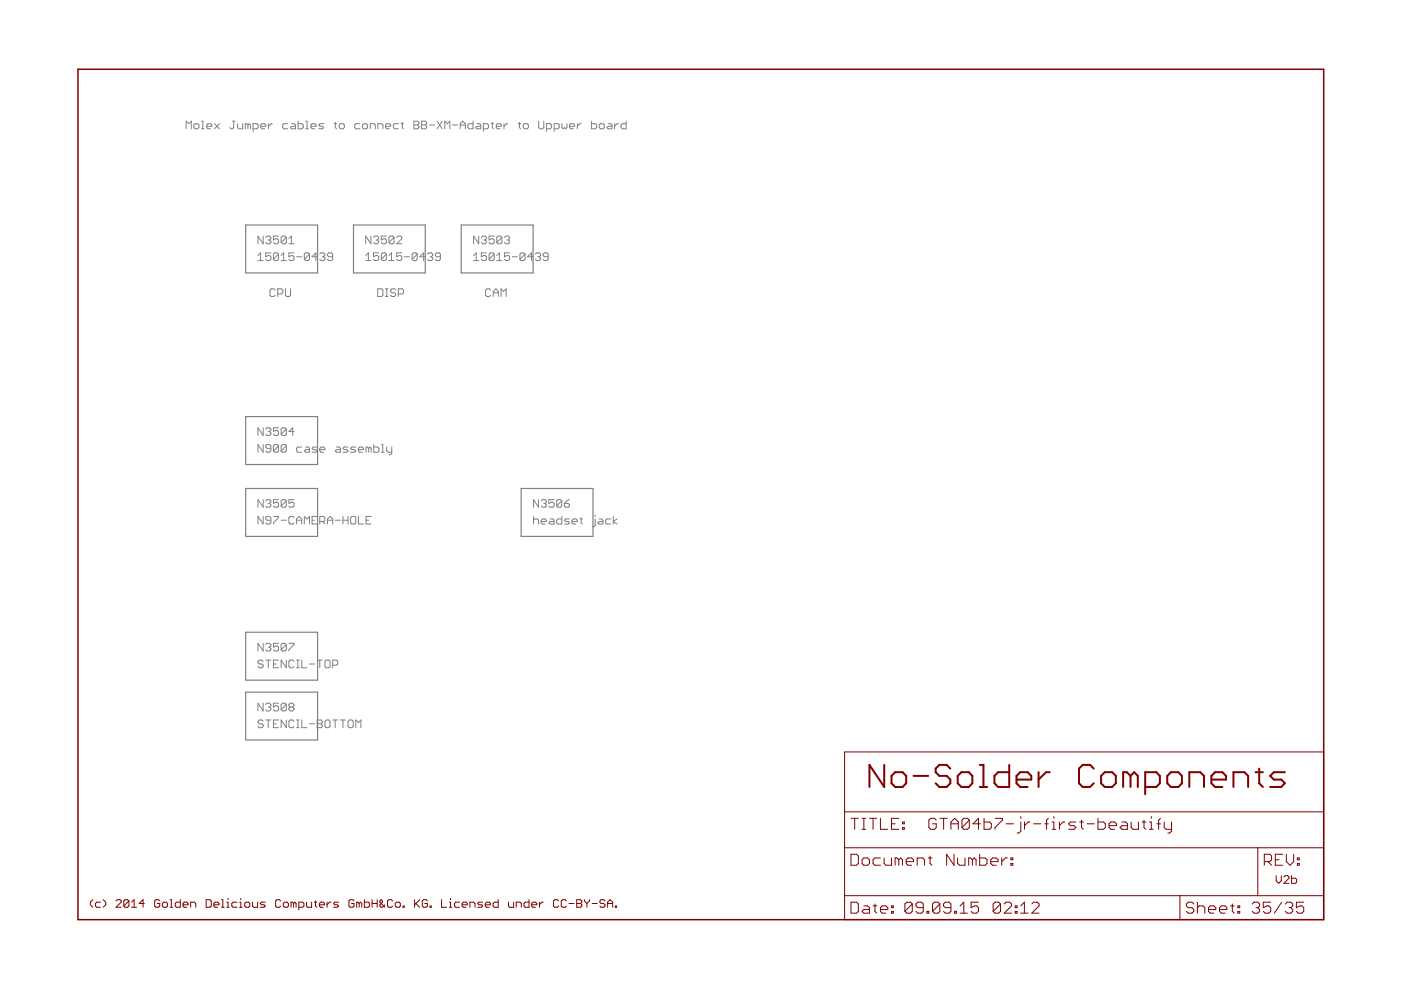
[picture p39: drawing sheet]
<svg xmlns="http://www.w3.org/2000/svg" width="297mm" height="210mm" viewBox="0 0 297 210" stroke-linecap="round" stroke-linejoin="round" font-family="sans-serif">
<path d="M52.1 47.7h15.2v10.2h-15.2zM75 47.7h15.2v10.2h-15.2zM97.8 47.7h15.2v10.2h-15.2zM52.1 88.3h15.2v10.2h-15.2zM52.1 103.6h15.2v10.1h-15.2zM110.5 103.6h15.2v10.1h-15.2zM52.1 134h15.2v10.2h-15.2zM52.1 146.7h15.2v10.2h-15.2z" fill="none" stroke="#808080" stroke-width=".25"/>
<g fill="none" stroke="#808080" stroke-width=".21">
<path d="M39.5 27.3v-1.6l.5 .5 .6-.5v1.6M41.1 26.5l.3-.3h.5l.3 .3v.6l-.3 .2h-.5l-.3-.2zM42.7 27.3h.6M42.7 25.7h.3v1.6M43.8 26.8h1.1v-.3l-.3-.3h-.5l-.3 .3v.6l.3 .2h.5M45.5 26.2l1 1.1M46.5 26.2l-1 1.1M49.3 25.7h.5M49.6 25.7v1.4l-.3 .2h-.3l-.3-.2M50.4 26.2v.9l.3 .2h.8v-1.1M52.6 26.5l-.3-.3h-.3v1.1M52.6 26.5v.8"/>
<path d="M52.6 26.5l.2-.3 .3 .3v.8M53.7 27.3h.8l.2-.2v-.6l-.2-.3h-.8v1.7M55.3 26.8h1.1v-.3l-.3-.3h-.5l-.3 .3v.6l.3 .2h.5M56.9 26.2v1.1M57.7 26.2h-.2l-.6 .6M61 26.2h-.8l-.3 .3v.6l.3 .2h.8M61.8 26.2h.6l.3 .3v.8h-.9l-.2-.2 .2-.3h.9M63.2 25.7v1.6h.8l.3-.2v-.6l-.3-.3h-.8M64.8 27.3h.6M64.8 25.7h.3v1.6M65.9 26.8h1.1v-.3l-.3-.3h-.5l-.3 .3v.6l.3 .2h.5M68.6 26.2h-.8l-.2 .3 .2 .3h.6l.2 .3-.2 .2h-.8"/>
<path d="M70.8 26.2h.6M71.1 26v1.1l.3 .2M72.2 26.2h.5l.3 .3v.6l-.3 .2h-.5l-.3-.2v-.6zM76.3 26.2h-.8l-.3 .3v.6l.3 .2h.8M77.1 26.2h.6l.2 .3v.6l-.2 .2h-.6l-.3-.2v-.6zM78.5 27.3v-1.1h.8l.3 .3v.8M80.1 27.3v-1.1h.8l.3 .3v.8M81.7 26.8h1.1v-.3l-.2-.3h-.6l-.3 .3v.6l.3 .2h.6M84.5 26.2h-.8l-.3 .3v.6l.3 .2h.8M85 26.2h.6M85.3 26v1.1l.3 .2M87.8 25.7h.8l.2 .3v.2l-.2 .3 .2 .3v.3l-.2 .2h-.8z"/>
<path d="M87.8 26.5h.8M89.4 25.7h.8l.3 .3v.2l-.3 .3 .3 .3v.3l-.3 .2h-.8zM89.4 26.5h.8M91 26.5h1.1M92.7 25.7l1 1.6M93.7 25.7l-1 1.6M94.3 27.3v-1.6l.5 .5 .6-.5v1.6M95.9 26.5h1.1M97.6 27.3v-1.1l.5-.5 .6 .5v1.1M97.6 26.5h1.1M100.3 25.7v1.6h-.8l-.3-.2v-.6l.3-.3h.8M101.1 26.2h.6l.2 .3v.8h-.8l-.3-.2 .3-.3h.8"/>
<path d="M102.5 27.3h.8l.3-.2v-.6l-.3-.3h-.8v1.7M104.1 26.2h.6M104.4 26v1.1l.3 .2M105.2 26.8h1.1v-.3l-.3-.3h-.5l-.3 .3v.6l.3 .2h.5M106.8 26.2v1.1M107.7 26.2h-.3l-.6 .6M109.9 26.2h.5M110.1 26v1.1l.3 .2M110.9 26.5l.3-.3h.6l.2 .3v.6l-.2 .2h-.6l-.3-.2zM114.2 25.7v1.4l.3 .2h.5l.3-.2v-1.4M115.8 27.3h.9l.2-.2v-.6l-.2-.3h-.9v1.7M117.5 27.3h.8l.3-.2v-.6l-.3-.3h-.8v1.7"/>
<path d="M119.1 26.2v.9l.3 .2 .3-.2 .2 .2 .3-.2v-.9M120.8 26.8h1v-.3l-.2-.3h-.6l-.2 .3v.6l.2 .2h.6M122.4 26.2v1.1M123.2 26.2h-.3l-.5 .6M125.4 25.7v1.6h.8l.3-.2v-.6l-.3-.3h-.8M127 26.5l.3-.3h.5l.3 .3v.6l-.3 .2h-.5l-.3-.2zM128.9 26.2h.6l.3 .3v.8h-.9l-.2-.2 .2-.3h.9M130.3 26.2v1.1M131.1 26.2h-.2l-.6 .6M132.8 25.7v1.6h-.8l-.3-.2v-.6l.3-.3h.8M54.7 54.2l.5-.6v1.6M54.7 55.2h1.1"/>
<path d="M55.8 50.1v1.6l-1.1-1.6v1.6M56.3 50.3l.3-.2h.5l.3 .2v.3l-.3 .3M56.9 50.9h.2M57.1 50.9l.3 .3v.2l-.3 .3h-.5l-.3-.3M57.4 53.6h-1.1v.8l.6-.2h.2l.3 .2v.6l-.3 .2h-.5l-.3-.2M59.1 53.9v1.1l-.3 .2h-.5l-.3-.2M59.1 53.9l-.3-.3h-.5l-.3 .3v1.1M59.1 50.1h-1.1v.8l.5-.3h.3l.3 .3v.5l-.3 .3h-.5l-.3-.3M59.1 53.9l-1.1 1.1M59.6 55.2h1.1M59.6 54.2l.6-.6v1.6M60.7 50.3l-.3-.2h-.5l-.3 .2v1.1"/>
<path d="M60.7 50.3v1.1l-.3 .3h-.5l-.3-.3M60.7 50.3l-1.1 1.1M61.3 51.7h1M61.3 50.6l.5-.5v1.6M62.3 53.6h-1v.8l.8-.2 .2 .2v.6l-.2 .2h-.6l-.2-.2M62.9 54.4h1.1M65.6 53.9v1.1l-.3 .2h-.5l-.3-.2M65.6 53.9l-.3-.3h-.5l-.3 .3v1.1M65.6 53.9l-1.1 1.1M67.2 54.4h-1l.8-.8v1.6M67.8 53.9l.3-.3h.5l.3 .3v.3l-.3 .2M68.3 54.4h.3"/>
<path d="M68.6 54.4l.3 .3v.3l-.3 .2h-.5l-.3-.2M70.5 54.4h-.8l-.3-.2v-.3l.3-.3h.6l.2 .3v1.1l-.2 .2h-.6l-.3-.2M77.6 55.2h1M77.6 54.2l.5-.6v1.6M78.6 50.1v1.6l-1-1.6v1.6M79.2 50.3l.3-.2h.5l.3 .2v.3l-.3 .3M79.7 50.9h.3M80 50.9l.3 .3v.2l-.3 .3h-.5l-.3-.3M80.3 53.6h-1.1v.8l.5-.2h.3l.3 .2v.6l-.3 .2h-.5l-.3-.2M81.9 53.9v1.1l-.3 .2h-.5l-.3-.2M81.9 53.9l-.3-.3h-.5l-.3 .3v1.1M81.9 50.1h-1.1v.8l.6-.3h.2l.3 .3v.5l-.3 .3h-.5l-.3-.3"/>
<path d="M81.9 53.9l-1.1 1.1M82.5 55.2h1M82.5 54.2l.5-.6v1.6M83.5 50.3l-.2-.2h-.6l-.2 .2v1.1M83.5 50.3v1.1l-.2 .3h-.6l-.2-.3M83.5 50.3l-1 1.1M84.1 50.3l.3-.2h.5l.3 .2v.3l-1.1 1.1h1.1M85.2 53.6h-1.1v.8l.5-.2h.3l.3 .2v.6l-.3 .2h-.5l-.3-.2M85.7 54.4h1.1M88.5 53.9v1.1l-.3 .2h-.5l-.3-.2M88.5 53.9l-.3-.3h-.5l-.3 .3v1.1M88.5 53.9l-1.1 1.1"/>
<path d="M90.1 54.4h-1.1l.8-.8v1.6M90.7 53.9l.2-.3h.6l.2 .3v.3l-.2 .2M91.2 54.4h.3M91.5 54.4l.2 .3v.3l-.2 .2h-.6l-.2-.2M93.4 54.4h-.8l-.3-.2v-.3l.3-.3h.5l.3 .3v1.1l-.3 .2h-.5l-.3-.2M100.4 55.2h1.1M100.4 54.2l.6-.6v1.6M101.5 50.1v1.6l-1.1-1.6v1.6M102 50.3l.3-.2h.6l.2 .2v.3l-.2 .3M102.6 50.9h.3M102.9 50.9l.2 .3v.2l-.2 .3h-.6l-.3-.3M103.1 53.6h-1.1v.8l.6-.2h.3l.2 .2v.6l-.2 .2h-.6l-.3-.2"/>
<path d="M104.8 53.9v1.1l-.3 .2h-.6l-.2-.2M104.8 53.9l-.3-.3h-.6l-.2 .3v1.1M104.8 50.1h-1.1v.8l.5-.3h.3l.3 .3v.5l-.3 .3h-.6l-.2-.3M104.8 53.9l-1.1 1.1M105.3 55.2h1.1M105.3 54.2l.6-.6v1.6M106.4 50.3l-.3-.2h-.5l-.3 .2v1.1M106.4 50.3v1.1l-.3 .3h-.5l-.3-.3M106.4 50.3l-1.1 1.1M107 50.3l.2-.2h.6l.2 .2v.3l-.2 .3M107.5 50.9h.3M107.8 50.9l.2 .3v.2l-.2 .3h-.6l-.2-.3"/>
<path d="M108 53.6h-1v.8l.5-.2h.3l.2 .2v.6l-.2 .2h-.6l-.2-.2M108.6 54.4h1.1M111.3 53.9v1.1l-.3 .2h-.5l-.3-.2M111.3 53.9l-.3-.3h-.5l-.3 .3v1.1M111.3 53.9l-1.1 1.1M112.9 54.4h-1l.8-.8v1.6M113.5 53.9l.3-.3h.5l.3 .3v.3l-.3 .2M114 54.4h.3M114.3 54.4l.3 .3v.3l-.3 .2h-.5l-.3-.2M116.2 54.4h-.8l-.3-.2v-.3l.3-.3h.6l.2 .3v1.1l-.2 .2h-.6l-.3-.2M58.3 61.5l-.2-.3h-.6l-.3 .3v1.1l.3 .3h.6l.2-.3M58.9 62.3h.8l.3-.2v-.6l-.3-.3h-.8v1.7"/>
<path d="M60.5 61.2v1.4l.3 .3h.5l.3-.3v-1.4M80.1 61.2h.8l.3 .3v1.1l-.3 .3h-.8zM81.7 61.2h.6M81.7 62.9h.6M82 61.2v1.7M83.9 61.5l-.3-.3h-.5l-.3 .3v.3l.3 .3h.5l.3 .2v.3l-.3 .3h-.5l-.3-.3M84.5 62.3h.8l.3-.2v-.6l-.3-.3h-.8v1.7M104 61.5l-.2-.3h-.6l-.2 .3v1.1l.2 .3h.6l.2-.3M104.6 62.1h1.1M104.6 62.9v-1.1l.5-.6 .6 .6v1.1M106.2 62.9v-1.7l.6 .6 .5-.6v1.7M55.8 90.7v1.6l-1.1-1.6v1.6"/>
<path d="M55.8 94.3v1.6l-1.1-1.6v1.6M56.3 91l.3-.3h.5l.3 .3v.2l-.3 .3M56.9 91.5h.2M57.1 91.5l.3 .3v.3l-.3 .2h-.5l-.3-.2M57.4 95.1h-.8l-.3-.3v-.3l.3-.2h.5l.3 .2v1.1l-.3 .3h-.5l-.3-.3M59.1 90.7h-1.1v.8l.5-.3h.3l.3 .3v.6l-.3 .2h-.5l-.3-.2M59.1 94.5l-.3-.2h-.5l-.3 .2v1.1M59.1 94.5v1.1l-.3 .3h-.5l-.3-.3M59.1 94.5l-1.1 1.1M60.7 94.5v1.1l-.3 .3h-.5l-.3-.3M60.7 94.5l-.3-.2h-.5l-.3 .2v1.1M60.7 91l-.3-.3h-.5l-.3 .3v1.1"/>
<path d="M60.7 91v1.1l-.3 .2h-.5l-.3-.2M60.7 94.5l-1.1 1.1M60.7 91l-1.1 1.1M62.3 91.5h-1l.8-.8v1.6M64 94.8h-.8l-.3 .3v.5l.3 .3h.8M64.8 94.8h.5l.3 .3v.8h-.8l-.3-.3 .3-.3h.8M67.2 94.8h-.8l-.2 .3 .2 .2h.6l.2 .3-.2 .3h-.8M67.8 95.3h1.1v-.2l-.3-.3h-.5l-.3 .3v.5l.3 .3h.5M71.3 94.8h.6l.3 .3v.8h-.9l-.2-.3 .2-.3h.9M73.8 94.8h-.8l-.3 .3 .3 .2h.5l.3 .3-.3 .3h-.8M75.4 94.8h-.8l-.3 .3 .3 .2h.6l.2 .3-.2 .3h-.9M76 95.3h1.1v-.2l-.3-.3h-.6l-.2 .3v.5l.2 .3h.6"/>
<path d="M78.2 95.1l-.3-.3h-.3v1.1M78.2 95.1v.8M78.2 95.1l.2-.3 .3 .3v.8M79.2 94.3v1.6h.9l.2-.3v-.5l-.2-.3h-.9M80.9 94.3h.3v1.6M80.9 95.9h.5M82 94.8v.8l.3 .3h.8M83.1 94.8v1.3l-.3 .3h-.3M55.8 105.9v1.6l-1.1-1.6v1.6M55.8 109.5v1.6l-1.1-1.6v1.6M56.3 106.2l.3-.3h.5l.3 .3v.3l-.3 .2M56.9 106.7h.2"/>
<path d="M57.1 106.7l.3 .3v.3l-.3 .2h-.5l-.3-.2M57.4 110.3h-.8l-.3-.3v-.3l.3-.2h.5l.3 .2v1.1l-.3 .3h-.5l-.3-.3M58 109.5h1.1v.2l-1.1 1.1v.3M59.1 105.9h-1.1v.8l.5-.2h.3l.3 .2v.6l-.3 .2h-.5l-.3-.2M59.6 110.3h1.1M60.7 106.2l-.3-.3h-.5l-.3 .3v1.1M60.7 106.2v1.1l-.3 .2h-.5l-.3-.2M60.7 106.2l-1.1 1.1M62.3 105.9h-1v.8l.8-.2 .2 .2v.6l-.2 .2h-.6l-.2-.2M62.3 109.7l-.2-.2h-.6l-.2 .2v1.1l.2 .3h.6l.2-.3M62.9 111.1v-1.1l.5-.5 .6 .5v1.1M62.9 110.3h1.1"/>
<path d="M64.5 111.1v-1.6l.6 .5 .5-.5v1.6M66.2 110.3h.5M67.2 109.5h-1v1.6h1M67.8 110.6h.8l.3-.3v-.6l-.3-.2h-.8v1.6M68.3 110.6l.6 .5M69.4 111.1v-1.1l.6-.5 .5 .5v1.1M69.4 110.3h1.1M71.1 110.3h1.1M72.7 109.5v1.6M72.7 110.3h1.1M73.8 109.5v1.6M74.3 109.7l.3-.2h.6l.2 .2v1.1l-.2 .3h-.6l-.3-.3z"/>
<path d="M76 109.5v1.6h1.1M77.6 110.3h.6M78.7 109.5h-1.1v1.6h1.1M113.1 109.5v1.6M113.1 110.3l.3-.3h.5l.3 .3v.8M114.2 105.9v1.6l-1.1-1.6v1.6M114.7 110.6h1.1v-.3l-.2-.3h-.6l-.3 .3v.5l.3 .3h.6M114.7 106.2l.3-.3h.6l.2 .3v.3l-.2 .2M115.3 106.7h.3M115.6 106.7l.2 .3v.3l-.2 .2h-.6l-.3-.2M116.6 110h.6l.3 .3v.8h-.9l-.2-.3 .2-.2h.9M117.5 105.9h-1.1v.8l.5-.2h.3l.3 .2v.6l-.3 .2h-.6l-.2-.2"/>
<path d="M119.1 109.5v1.6h-.8l-.3-.3v-.5l.3-.3h.8M119.1 106.2v1.1l-.3 .2h-.5l-.3-.2M119.1 106.2l-.3-.3h-.5l-.3 .3v1.1M119.1 106.2l-1.1 1.1M119.7 106.7h.8l.2 .3v.3l-.2 .2h-.6l-.2-.2zM120.7 110h-.8l-.2 .3 .2 .3h.6l.2 .2-.2 .3h-.8M120.7 105.9l-.5 .3-.5 .5M121.3 110.6h1.1v-.3l-.3-.3h-.5l-.3 .3v.5l.3 .3h.5M122.9 110h.6M123.2 109.7v1.1l.3 .3M126.2 110v1.4l-.3 .3h-.2M126.2 109.2v.3"/>
<path d="M127 110h.6l.2 .3v.8h-.8l-.3-.3 .3-.2h.8M129.5 110h-.8l-.3 .3v.5l.3 .3h.8M130 109.5v1.6M130.8 110l-.8 .6 .8 .5M55.8 136.4v1.6l-1.1-1.6v1.6M56.3 136.7l.3-.3h.5l.3 .3v.2l-.3 .3M56.3 140h1.1M56.9 140v1.6M56.9 137.2h.2M57.1 137.2l.3 .3v.3l-.3 .2h-.5l-.3-.2M59.1 136.4h-1.1v.8l.5-.3h.3l.3 .3v.6l-.3 .2h-.5l-.3-.2M59.1 140h-1.1v1.6h1.1"/>
<path d="M60.7 136.7l-.3-.3h-.5l-.3 .3v1.1M60.7 140v1.6l-1.1-1.6v1.6M60.7 136.7v1.1l-.3 .2h-.5l-.3-.2M60.7 136.7l-1.1 1.1M61.3 136.4h1v.3l-1 1.1v.2M62.9 140h.5M63.2 140v1.6M64 140v1.6h1.1M67.2 140h1.1M67.8 140v1.6M69.2 140h.5l.3 .2v1.1l-.3 .3h-.5l-.3-.3v-1.1zM55.8 140.2l-.3-.2h-.5l-.3 .2v.3l.3 .3h.5l.3 .2v.3l-.3 .3h-.5l-.3-.3"/>
<path d="M55.8 149.1v1.6l-1.1-1.6v1.6M55.8 152.9l-.3-.2h-.5l-.3 .2v.3l.3 .3h.5l.3 .2v.3l-.3 .3h-.5l-.3-.3M56.3 149.4l.3-.3h.5l.3 .3v.2l-.3 .3M56.3 152.7h1.1M56.9 152.7v1.6M56.9 149.9h.2M57.1 149.9l.3 .3v.3l-.3 .2h-.5l-.3-.2M58 140.8h.5M58 153.5h.5M59.1 149.1h-1.1v.8l.5-.3h.3l.3 .3v.6l-.3 .2h-.5l-.3-.2M59.1 152.7h-1.1v1.6h1.1M60.7 149.4l-.3-.3h-.5l-.3 .3v1.1"/>
<path d="M60.7 152.7v1.6l-1.1-1.6v1.6M60.7 149.4v1.1l-.3 .2h-.5l-.3-.2M60.7 149.4l-1.1 1.1M61.5 149.9l-.2-.3v-.2l.2-.3h.6l.2 .3v.2l-.2 .3M61.5 149.9l-.2 .3v.3l.2 .2h.6l.2-.2v-.3l-.2-.3M61.5 149.9h.6M62.3 140.2l-.2-.2h-.6l-.2 .2v1.1l.2 .3h.6l.2-.3M62.3 152.9l-.2-.2h-.6l-.2 .2v1.1l.2 .3h.6l.2-.3M62.9 141.6h.5M62.9 152.7h.5M62.9 154.3h.5M63.2 152.7v1.6"/>
<path d="M64 152.7v1.6h1.1M65.6 140.8h1.1M65.6 153.5h1.1M67.2 152.7h.9l.2 .2v.3l-.2 .3 .2 .2v.3l-.2 .3h-.9zM67.2 153.5h.9M69.2 152.7h.5l.3 .2v1.1l-.3 .3h-.5l-.3-.3v-1.1zM70.5 141h.8l.3-.2v-.6l-.3-.2h-.8v1.6M70.5 152.7h1.1M71.1 152.7v1.6M72.2 152.7h1M72.7 152.7v1.6M74.1 152.7h.5l.3 .2v1.1l-.3 .3h-.5l-.3-.3v-1.1z"/>
<path d="M75.4 154.3v-1.6l.6 .5 .5-.5v1.6"/>
</g>
<g fill="none" stroke="#800000" stroke-width=".42">
<path d="M187.5 162.2v4.7l-3.2-4.7v4.7M189 164.5l.8-.8h1.6l.7 .8v1.6l-.7 .8h-1.6l-.8-.8zM193.7 164.5h3.1M201.5 163l-.8-.8h-1.5l-.8 .8v.7l.8 .8h1.5l.8 .8v.8l-.8 .8h-1.5l-.8-.8M203.1 164.5l.7-.8h1.6l.8 .8v1.6l-.8 .8h-1.6l-.7-.8zM207.7 166.9h1.6M207.7 162.2h.8v4.7M214 162.2v4.7h-2.4l-.8-.8v-1.6l.8-.8h2.4M215.5 165.3h3.2v-.8l-.8-.8h-1.6l-.8 .8v1.6l.8 .8h1.6M220.2 163.7v3.2M222.5 163.7h-.7l-1.6 1.6M231.9 163l-.8-.8h-1.5l-.8 .8v3.1l.8 .8h1.5l.8-.8"/>
<path d="M233.4 164.5l.8-.8h1.6l.8 .8v1.6l-.8 .8h-1.6l-.8-.8zM239.7 164.5l-.8-.8h-.8v3.2M239.7 164.5v2.4M239.7 164.5l.8-.8 .7 .8v2.4M242.8 166.9h2.4l.7-.8v-1.6l-.7-.8h-2.4v4.7M248.3 163.7h1.5l.8 .8v1.6l-.8 .8h-1.5l-.8-.8v-1.6zM252.2 166.9v-3.2h2.3l.8 .8v2.4M256.8 165.3h3.1v-.8l-.7-.8h-1.6l-.8 .8v1.6l.8 .8h1.6M261.5 166.9v-3.2h2.3l.8 .8v2.4M266.2 163.7h1.6M267 163v3.1l.8 .8M272.4 163.7h-2.3l-.8 .8 .8 .8h1.6l.7 .8-.7 .8h-2.4"/>
</g>
<g fill="none" stroke="#800000" stroke-width=".21">
<path d="M179.1 159.4h101.5v35.6h-101.5zM179.1 179.7h101.5M179.1 172.1h101.5M180.4 173.5h1.6M181.2 173.5v2.3M182.8 173.5h.8M182.8 175.8h.8M183.2 173.5v2.3M184.3 173.5h1.6M185.1 173.5v2.3M186.7 173.5v2.3h1.5M189 174.7h.8"/>
<path d="M190.6 173.5h-1.6v2.3h1.6M191.3 175.5h.4v.3h-.4zM191.3 174.3h.4v.4h-.4zM198.5 173.9l-.4-.4h-.8l-.4 .4v1.6l.4 .3h.8l.4-.3v-.8h-.8M199.3 173.5h1.5M200.1 173.5v2.3M201.6 175.8v-1.5l.8-.8 .8 .8v1.5M201.6 174.7h1.6M205.5 173.9l-.4-.4h-.8l-.3 .4v1.6M205.5 173.9v1.6l-.4 .3h-.8l-.3-.3M205.5 173.9l-1.5 1.6M207.9 174.7h-1.6l1.2-1.2v2.3"/>
<path d="M208.6 173.5v2.3h1.2l.4-.3v-.8l-.4-.4h-1.2M211 173.5h1.5v.4l-1.5 1.6v.3M213.3 174.7h1.6M216.4 174.3v1.9l-.4 .4h-.4M216.4 173.1v.4M217.2 174.3v1.5M218.4 174.3h-.4l-.8 .8M219.2 174.7h1.5M221.5 174.7h.8M222.3 173.5l-.4 .4v1.9M223.1 175.8h.7M223.1 174.3h.3v1.5"/>
<path d="M223.4 173.1v.4M224.6 174.3v1.5M225.8 174.3h-.4l-.8 .8M228.1 174.3h-1.2l-.3 .4 .3 .4h.8l.4 .4-.4 .3h-1.1M228.9 174.3h.8M229.3 173.9v1.6l.4 .3M230.5 174.7h1.5M232.8 173.5v2.3h1.2l.4-.3v-.8l-.4-.4h-1.2M235.1 175.1h1.6v-.4l-.4-.4h-.8l-.4 .4v.8l.4 .3h.8M237.9 174.3h.7l.4 .4v1.1h-1.1l-.4-.3 .4-.4h1.1M239.8 174.3v1.2l.4 .3h1.2v-1.5M242.1 174.3h.8"/>
<path d="M242.5 173.9v1.6l.4 .3M243.7 175.8h.8M243.7 174.3h.4v1.5M244.1 173.1v.4M245.3 174.7h.7M246 173.5l-.3 .4v1.9M246.8 174.3v1.2l.4 .3h1.2M248.4 174.3v1.9l-.4 .4h-.4M266.7 179.7v10.2M19.7 190.8l-.5 .5v.5l.5 .6M21.3 191.3h-.8l-.3 .3v.5l.3 .3h.8M21.9 190.8l.5 .5v.5l-.5 .6"/>
<path d="M24.6 191l.3-.2h.5l.3 .2v.3l-1.1 1.1h1.1M27.3 191v1.1l-.2 .3h-.6l-.3-.3M27.3 191l-.2-.2h-.6l-.3 .2v1.1M27.3 191l-1.1 1.1M27.9 192.4h1.1M27.9 191.3l.5-.5v1.6M30.6 191.6h-1.1l.8-.8v1.6M33.9 191l-.3-.2h-.5l-.3 .2v1.1l.3 .3h.5l.3-.3v-.5h-.6M34.4 191.6l.3-.3h.5l.3 .3v.5l-.3 .3h-.5l-.3-.3zM36.1 192.4h.5M36.1 190.8h.2v1.6M38.2 190.8v1.6h-.8l-.3-.3v-.5l.3-.3h.8"/>
<path d="M38.8 191.8h1.1v-.2l-.3-.3h-.5l-.3 .3v.5l.3 .3h.5M40.4 192.4v-1.1h.8l.3 .3v.8M43.7 190.8h.8l.3 .2v1.1l-.3 .3h-.8zM45.3 191.8h1.1v-.2l-.3-.3h-.5l-.3 .3v.5l.3 .3h.5M47 192.4h.5M47 190.8h.2v1.6M48.1 191.3h.2v1.1M48.1 192.4h.5M48.3 190.5v.3M50.2 191.3h-.8l-.3 .3v.5l.3 .3h.8M50.8 191.3h.3v1.1M50.8 192.4h.5"/>
<path d="M51.1 190.5v.3M51.9 191.6l.3-.3h.5l.3 .3v.5l-.3 .3h-.5l-.3-.3zM53.5 191.3v.8l.3 .3h.8v-1.1M56.2 191.3h-.8l-.2 .3 .2 .2h.6l.2 .3-.2 .3h-.8M59.5 191l-.3-.2h-.5l-.3 .2v1.1l.3 .3h.5l.3-.3M60.1 191.6l.2-.3h.6l.3 .3v.5l-.3 .3h-.6l-.2-.3zM62.3 191.6l-.3-.3h-.3v1.1M62.3 191.6v.8M62.3 191.6l.2-.3 .3 .3v.8M63.4 192.4h.8l.2-.3v-.5l-.2-.3h-.8v1.6M65 191.3v.8l.3 .3h.8v-1.1M66.6 191.3h.6"/>
<path d="M66.9 191v1.1l.3 .3M67.7 191.8h1.1v-.2l-.3-.3h-.5l-.3 .3v.5l.3 .3h.5M69.3 191.3v1.1M70.2 191.3h-.3l-.6 .5M71.8 191.3h-.8l-.3 .3 .3 .2h.5l.3 .3-.3 .3h-.8M75.1 191l-.3-.2h-.5l-.3 .2v1.1l.3 .3h.5l.3-.3v-.5h-.6M76.2 191.6l-.3-.3h-.3v1.1M76.2 191.6v.8M76.2 191.6l.2-.3 .3 .3v.8M77.3 190.8v1.6h.8l.2-.3v-.5l-.2-.3h-.8M78.9 191.6h1.1M78.9 190.8v1.6"/>
<path d="M80 190.8v1.6M81.6 191.8l-.5 .6h-.3l-.3-.3v-.3l.6-.5v-.3l-.3-.2-.3 .2v.3l1.1 1.1M83.2 191l-.2-.2h-.6l-.2 .2v1.1l.2 .3h.6l.2-.3M84.1 191.3h.5l.3 .3v.5l-.3 .3h-.5l-.3-.3v-.5zM85.4 192.1h.3v.3h-.3zM87.9 190.8v1.6M88.2 191.6l.8 .8M89 190.8l-1.1 1M90.6 191l-.3-.2h-.5l-.3 .2v1.1l.3 .3h.5l.3-.3v-.5h-.5M91.2 192.1h.2v.3h-.2zM93.6 190.8v1.6h1.1M95.3 191.3h.2v1.1"/>
<path d="M95.3 192.4h.5M95.5 190.5v.3M97.4 191.3h-.8l-.2 .3v.5l.2 .3h.8M98 191.8h1.1v-.2l-.3-.3h-.5l-.3 .3v.5l.3 .3h.5M99.6 192.4v-1.1h.8l.3 .3v.8M102.3 191.3h-.8l-.2 .3 .2 .2h.6l.2 .3-.2 .3h-.8M102.9 191.8h1.1v-.2l-.3-.3h-.5l-.3 .3v.5l.3 .3h.5M105.6 190.8v1.6h-.8l-.3-.3v-.5l.3-.3h.8M107.8 191.3v.8l.3 .3h.8v-1.1M109.5 192.4v-1.1h.8l.2 .3v.8M112.2 190.8v1.6h-.8l-.3-.3v-.5l.3-.3h.8M112.7 191.8h1.1v-.2l-.3-.3h-.5l-.3 .3v.5l.3 .3h.5"/>
<path d="M114.4 191.3v1.1M115.2 191.3h-.3l-.5 .5M118.4 191l-.2-.2h-.6l-.2 .2v1.1l.2 .3h.6l.2-.3M120.1 191l-.3-.2h-.5l-.3 .2v1.1l.3 .3h.5l.3-.3M120.6 191.6h1.1M122.3 190.8h.8l.3 .2v.3l-.3 .3 .3 .2v.3l-.3 .3h-.8zM122.3 191.6h.8M123.9 190.8v.2l.5 .6M124.4 191.6v.8M125 190.8v.2l-.6 .6M125.5 191.6h1.1M128.3 191l-.3-.2h-.6l-.2 .2v.3l.2 .3h.6l.3 .2v.3l-.3 .3h-.6l-.2-.3"/>
<path d="M128.8 191.6h1.1M128.8 192.4v-1.1l.5-.5 .6 .5v1.1M130.5 192.1h.2v.3h-.2zM179.1 189.9h101.5M180.4 191.3h1.2l.4 .4v1.5l-.4 .4h-1.2zM180.4 181.1h1.2l.4 .4v1.6l-.4 .4h-1.2zM182.8 182.3l.4-.4h.7l.4 .4v.8l-.4 .4h-.7l-.4-.4zM183.2 192.1h.7l.4 .3v1.2h-1.1l-.4-.4 .4-.4h1.1M185.1 192.1h.8M185.5 191.7v1.5l.4 .4M186.7 192.8h1.5v-.4l-.4-.3h-.8l-.3 .3v.8l.3 .4h.8M186.7 181.9h-1.2l-.4 .4v.8l.4 .4h1.2"/>
<path d="M187.5 181.9v1.2l.3 .4h1.2v-1.6M189 192.1h.4v.3h-.4zM189 193.2h.4v.4h-.4zM190.6 182.3l-.4-.4h-.4v1.6M190.6 182.3l.4-.4 .3 .4v1.2M190.6 182.3v1.2M192.1 182.7h1.6v-.4l-.4-.4h-.8l-.4 .4v.8l.4 .4h.8M193.4 191.7l-.4-.4h-.7l-.4 .4v1.5M193.4 191.7v1.5l-.4 .4h-.7l-.4-.4M193.4 191.7l-1.5 1.5M194.5 183.5v-1.6h1.1l.4 .4v1.2M195.7 192.4h-1.1l-.4-.3v-.4l.4-.4h.8l.3 .4v1.5l-.3 .4h-.8l-.4-.4"/>
<path d="M196.5 193.2h.4v.4h-.4zM196.8 181.9h.8M197.2 181.5v1.6l.4 .4M199.3 191.7l-.4-.4h-.8l-.4 .4v1.5M199.3 191.7v1.5l-.4 .4h-.8l-.4-.4M199.3 191.7l-1.6 1.5M201.6 192.4h-1.2l-.4-.3v-.4l.4-.4h.8l.4 .4v1.5l-.4 .4h-.8l-.4-.4M202.3 181.1v2.4l-1.6-2.4v2.4M202.4 193.2h.4v.4h-.4zM203 181.9v1.2l.4 .4h1.2v-1.6M203.6 193.6h1.5M203.6 192.1l.7-.8v2.3"/>
<path d="M206.2 182.3l-.4-.4h-.4v1.6M206.2 182.3v1.2M206.2 182.3l.3-.4 .4 .4v1.2M207.5 191.3h-1.6v1.1l.8-.3h.4l.4 .3v.8l-.4 .4h-.8l-.4-.4M207.7 181.1v2.4h1.2l.4-.4v-.8l-.4-.4h-1.2M210.1 182.7h1.5v-.4l-.4-.4h-.8l-.3 .4v.8l.3 .4h.8M212.1 191.7l-.4-.4h-.7l-.4 .4v1.5M212.1 191.7v1.5l-.4 .4h-.7l-.4-.4M212.1 191.7l-1.5 1.5M212.4 181.9v1.6M212.9 191.7l.4-.4h.8l.4 .4v.4l-1.6 1.5h1.6M213.6 181.9h-.4l-.8 .8"/>
<path d="M214.3 183.1h.4v.4h-.4zM214.3 181.9h.4v.4h-.4zM215.2 192.1h.4v.3h-.4zM215.2 193.2h.4v.4h-.4zM216.4 193.6h1.6M216.4 192.1l.8-.8v2.3M218.8 191.7l.3-.4h.8l.4 .4v.4l-1.5 1.5h1.5M250.2 189.9v5.1M253.1 191.7l-.4-.4h-.8l-.4 .4v.4l.4 .3h.8l.4 .4v.4l-.4 .4h-.8l-.4-.4M253.9 192.4l.4-.3h.8l.3 .3v1.2M253.9 191.3v2.3M256.2 192.8h1.6v-.4l-.4-.3h-.8l-.4 .3v.8l.4 .4h.8"/>
<path d="M258.6 192.8h1.5v-.4l-.4-.3h-.7l-.4 .3v.8l.4 .4h.7M260.9 192.1h.8M261.3 191.7v1.5l.4 .4M262.4 192.1h.4v.3h-.4zM262.4 193.2h.4v.4h-.4zM265.5 191.7l.4-.4h.8l.4 .4v.4l-.4 .3M266.3 192.4h.4M266.7 192.4l.4 .4v.4l-.4 .4h-.8l-.4-.4M268.1 182.7h1.1l.4-.4v-.8l-.4-.4h-1.1v2.4M268.8 182.7l.8 .8M269.4 191.3h-1.6v1.1l.8-.3h.4l.4 .3v.8l-.4 .4h-.8l-.4-.4M270.4 182.3h.8"/>
<path d="M270.6 185.7v1.1l.5 .5 .6-.5v-1.1M271.7 191.3l-1.5 2.3M271.9 181.1h-1.5v2.4h1.5M272.2 185.9l.3-.2h.5l.3 .2v.3l-1.1 1.1h1.1M272.5 191.7l.4-.4h.8l.4 .4v.4l-.4 .3M272.7 181.1v1.6l.8 .8 .8-.8v-1.6M273.3 192.4h.4M273.7 192.4l.4 .4v.4l-.4 .4h-.8l-.4-.4M273.8 185.7v1.6h.9l.2-.3v-.5l-.2-.3h-.9M275.1 183.1h.4v.4h-.4zM275.1 181.9h.4v.4h-.4zM276.4 191.3h-1.5v1.1l.7-.3h.4l.4 .3v.8l-.4 .4h-.7l-.4-.4"/>
</g>
<path d="M16.5 14.7h264.1v180.3h-264.1z" fill="none" stroke="#800000" stroke-width=".32"/>
</svg>
